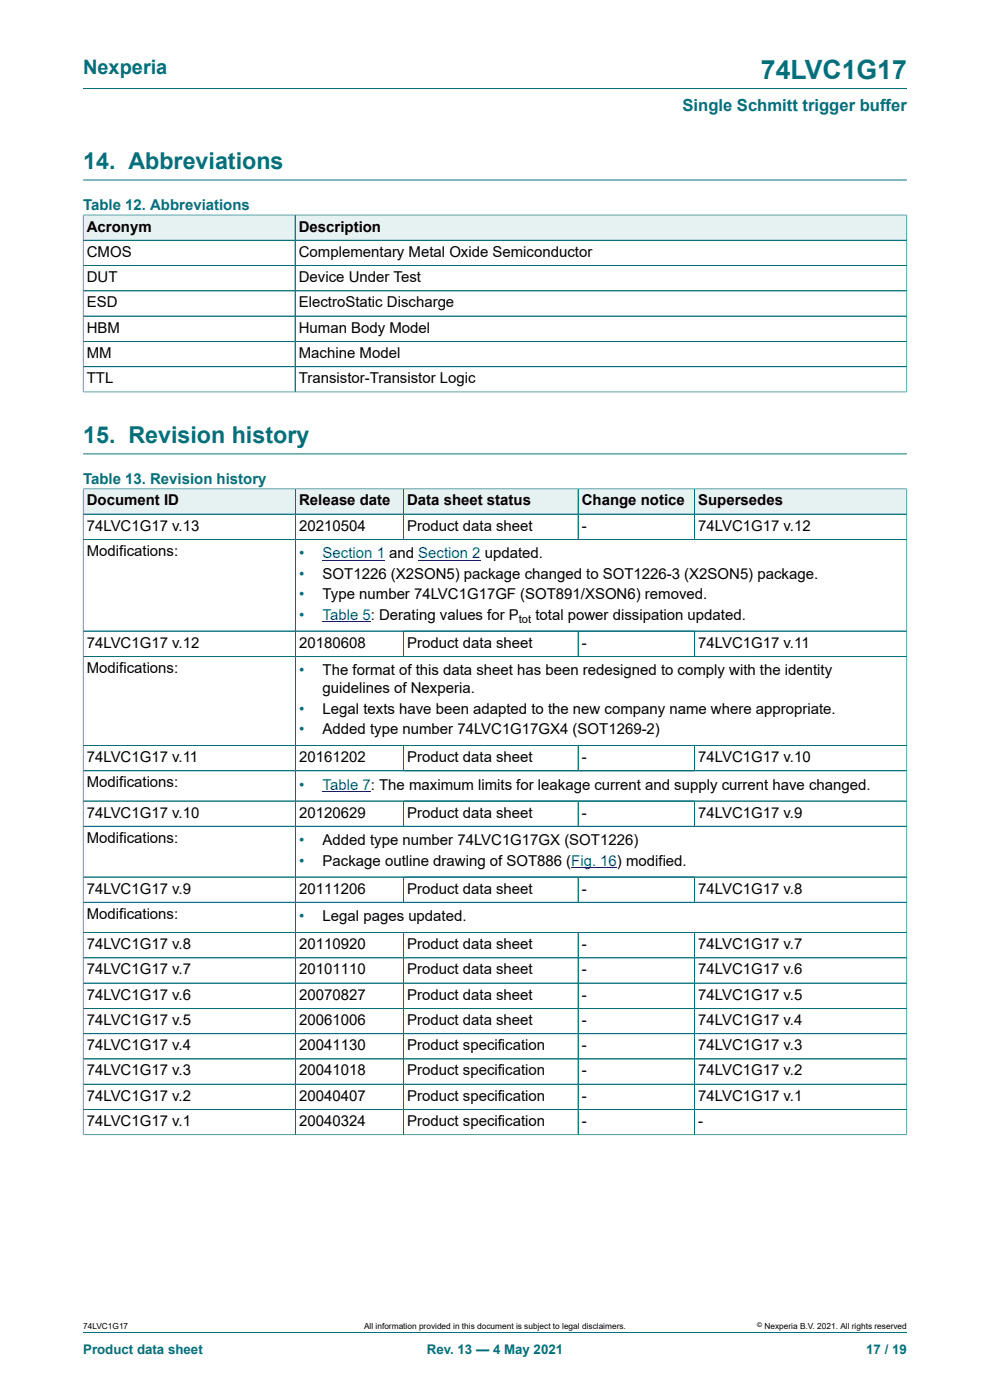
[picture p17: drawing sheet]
<svg xmlns="http://www.w3.org/2000/svg" width="210mm" height="297mm" viewBox="0 0 210 297" stroke-linecap="round" stroke-linejoin="round" font-family="sans-serif">
<defs><g id="words">
<text font-size="5.6" fill="#036f7b" x="161.4" y="16.8">74LVC1G17</text>
<g font-size="4.9" fill="#036f7b">
<text x="17.6" y="35.9">14. Abbreviations</text>
<text x="17.6" y="94">15. Revision history</text>
</g>
<text font-size="4.2" fill="#036f7b" x="17.6" y="15.6">Nexperia</text>
<text font-size="3.5" fill="#036f7b" x="144.8" y="23.7">Single Schmitt trigger buffer</text>
<g font-size="3.2" fill="#036f7b">
<text x="17.6" y="44.5">Table 12. Abbreviations</text>
<text x="17.6" y="102.6">Table 13. Revision history</text>
<text x="63.4" y="118.5">•</text>
<text x="63.4" y="122.8">•</text>
<text x="63.4" y="127.2">•</text>
<text x="63.4" y="131.5">•</text>
<text x="63.4" y="143.3">•</text>
<text x="63.4" y="151.4">•</text>
<text x="63.4" y="155.8">•</text>
<text x="63.4" y="167.5">•</text>
<text x="63.4" y="179.3">•</text>
<text x="63.4" y="183.7">•</text>
<text x="63.4" y="195.4">•</text>
</g>
<g font-size="3.2">
<text x="18.4" y="49.1">Acronym</text>
<text x="63.4" y="49.1">Description</text>
<text x="18.4" y="54.5">CMOS</text>
<text x="18.4" y="59.8">DUT</text>
<text x="63.4" y="54.5">Complementary Metal Oxide Semiconductor</text>
<text x="63.4" y="59.8">Device Under Test</text>
<text x="18.4" y="65.2">ESD</text>
<text x="63.4" y="65.2">ElectroStatic Discharge</text>
<text x="18.4" y="70.6">HBM</text>
<text x="63.4" y="70.6">Human Body Model</text>
<text x="18.4" y="75.9">MM</text>
<text x="63.4" y="75.9">Machine Model</text>
<text x="18.4" y="81.3">TTL</text>
<text x="63.4" y="81.3">Transistor-Transistor Logic</text>
<text x="18.4" y="107.2">Document ID</text>
<text x="63.4" y="107.2">Release date</text>
<text x="86.4" y="107.2">Data sheet status</text>
<text x="123.4" y="107.2">Change notice</text>
<text x="148.1" y="107.2">Supersedes</text>
<text x="18.4" y="112.6">74LVC1G17 v.13</text>
<text x="63.4" y="112.6">20210504</text>
<text x="86.4" y="112.6">Product data sheet</text>
<text x="123.4" y="112.6">-</text>
<text x="148.1" y="112.6">74LVC1G17 v.12</text>
<text x="18.4" y="117.9">Modifications:</text>
<text x="68.4" y="122.8">SOT1226 (X2SON5) package changed to SOT1226-3 (X2SON5) package.</text>
<text x="68.4" y="127.2">Type number 74LVC1G17GF (SOT891/XSON6) removed.</text>
<text x="113.6" y="131.5">total power dissipation updated.</text>
<text x="18.4" y="137.4">74LVC1G17 v.12</text>
<text x="63.4" y="137.4">20180608</text>
<text x="86.4" y="137.4">Product data sheet</text>
<text x="123.4" y="137.4">-</text>
<text x="148.1" y="137.4">74LVC1G17 v.11</text>
<text x="18.4" y="142.7">Modifications:</text>
<text x="68.4" y="143.3">The format of this data sheet has been redesigned to comply with the identity</text>
<text x="68.4" y="147.1">guidelines of Nexperia.</text>
<text x="68.4" y="151.4">Legal texts have been adapted to the new company name where appropriate.</text>
<text x="68.4" y="155.8">Added type number 74LVC1G17GX4 (SOT1269-2)</text>
<text x="18.4" y="161.7">74LVC1G17 v.11</text>
<text x="63.4" y="161.7">20161202</text>
<text x="86.4" y="161.7">Product data sheet</text>
<text x="123.4" y="161.7">-</text>
<text x="148.1" y="161.7">74LVC1G17 v.10</text>
<text x="18.4" y="167">Modifications:</text>
<text x="18.4" y="173.4">74LVC1G17 v.10</text>
<text x="63.4" y="173.4">20120629</text>
<text x="86.4" y="173.4">Product data sheet</text>
<text x="123.4" y="173.4">-</text>
<text x="148.1" y="173.4">74LVC1G17 v.9</text>
<text x="18.4" y="178.8">Modifications:</text>
<text x="68.4" y="179.3">Added type number 74LVC1G17GX (SOT1226)</text>
<text x="68.4" y="183.7">Package outline drawing of SOT886 (Fig. 16) modified.</text>
<text x="18.4" y="189.6">74LVC1G17 v.9</text>
<text x="63.4" y="189.6">20111206</text>
<text x="86.4" y="189.6">Product data sheet</text>
<text x="123.4" y="189.6">-</text>
<text x="148.1" y="189.6">74LVC1G17 v.8</text>
<text x="18.4" y="194.9">Modifications:</text>
<text x="68.4" y="195.4">Legal pages updated.</text>
<text x="18.4" y="201.3">74LVC1G17 v.8</text>
<text x="63.4" y="201.3">20110920</text>
<text x="86.4" y="201.3">Product data sheet</text>
<text x="123.4" y="201.3">-</text>
<text x="148.1" y="201.3">74LVC1G17 v.7</text>
<text x="18.4" y="206.7">74LVC1G17 v.7</text>
<text x="63.4" y="206.7">20101110</text>
<text x="86.4" y="206.7">Product data sheet</text>
<text x="123.4" y="206.7">-</text>
<text x="148.1" y="206.7">74LVC1G17 v.6</text>
<text x="18.4" y="212.1">74LVC1G17 v.6</text>
<text x="63.4" y="212.1">20070827</text>
<text x="86.4" y="212.1">Product data sheet</text>
<text x="123.4" y="212.1">-</text>
<text x="148.1" y="212.1">74LVC1G17 v.5</text>
<text x="18.4" y="217.4">74LVC1G17 v.5</text>
<text x="63.4" y="217.4">20061006</text>
<text x="86.4" y="217.4">Product data sheet</text>
<text x="123.4" y="217.4">-</text>
<text x="148.1" y="217.4">74LVC1G17 v.4</text>
<text x="18.4" y="222.8">74LVC1G17 v.4</text>
<text x="63.4" y="222.8">20041130</text>
<text x="86.4" y="222.8">Product specification</text>
<text x="123.4" y="222.8">-</text>
<text x="148.1" y="222.8">74LVC1G17 v.3</text>
<text x="18.4" y="228.2">74LVC1G17 v.3</text>
<text x="18.4" y="233.5">74LVC1G17 v.2</text>
<text x="63.4" y="228.2">20041018</text>
<text x="63.4" y="233.5">20040407</text>
<text x="86.4" y="228.2">Product specification</text>
<text x="86.4" y="233.5">Product specification</text>
<text x="123.4" y="228.2">-</text>
<text x="123.4" y="233.5">-</text>
<text x="148.1" y="228.2">74LVC1G17 v.2</text>
<text x="148.1" y="233.5">74LVC1G17 v.1</text>
<text x="18.4" y="238.9">74LVC1G17 v.1</text>
<text x="63.4" y="238.9">20040324</text>
<text x="86.4" y="238.9">Product specification</text>
<text x="123.4" y="238.9">-</text>
<text x="148.1" y="238.9">-</text>
</g>
<g font-size="3.2" fill="#00f">
<text x="68.4" y="118.5">Section 1 and Section 2 updated.</text>
<text x="68.4" y="131.5">Table 5: Derating values for P</text>
<text x="68.4" y="167.5">Table 7: The maximum limits for leakage current and supply current have changed.</text>
</g>
<g font-size="2.8" fill="#036f7b">
<text x="17.6" y="287.2">Product data sheet</text>
<text x="90.5" y="287.2">Rev. 13 — 4 May 2021</text>
<text x="183.7" y="287.2">17 / 19</text>
</g>
<text font-size="2.4" x="110.1" y="132.1">tot</text>
<g font-size="1.8">
<text x="17.6" y="282">74LVC1G17</text>
<text x="77.2" y="282">All information provided in this document is subject to legal disclaimers.</text>
<text x="162.2" y="282">Nexperia B.V. 2021. All rights reserved</text>
</g>
<text font-size="1.4" x="160.6" y="281.6">©</text>
</g></defs>
<path d="M17.6 18.8h174.8M17.6 38.2h174.8" fill="none" stroke="#036f7b" stroke-width=".21"/>
<path d="M17.7 45.7h44.8v5.2h-44.8z" fill="#e6f1f2"/>
<path d="M17.6 45.5v5.5h45v-5.4h-45" fill="none" stroke="#036f7b" stroke-width=".21"/>
<path d="M62.7 45.7h129.6v5.2h-129.6z" fill="#e6f1f2"/>
<path d="M17.6 51h174.8M17.6 56.3h174.8M17.6 45.7v37.5M17.7 45.6h174.7M62.6 45.6v37.5M192.4 45.5v37.7M17.6 61.7h174.8M17.6 67.1h174.8M17.6 72.4h174.8M17.6 77.8h174.8M17.6 83.1h174.8M17.6 96.3h174.8" fill="none" stroke="#036f7b" stroke-width=".21"/>
<path d="M17.7 103.8h44.9v5.2h-44.9z" fill="#e6f1f2"/>
<path d="M17.6 103.6v5.5h45.1v-5.4h-45.1" fill="none" stroke="#036f7b" stroke-width=".21"/>
<path d="M62.7 103.8h22.8v5.2h-22.8z" fill="#e6f1f2"/>
<path d="M62.7 103.7h22.9v5.4h-22.9z" fill="none" stroke="#036f7b" stroke-width=".21"/>
<path d="M85.7 103.8h36.9v5.2h-36.9z" fill="#e6f1f2"/>
<path d="M85.6 103.7h37v5.4h-37z" fill="none" stroke="#036f7b" stroke-width=".21"/>
<path d="M122.7 103.8h24.6v5.2h-24.6z" fill="#e6f1f2"/>
<path d="M122.6 103.7h24.7v5.4h-24.7z" fill="none" stroke="#036f7b" stroke-width=".21"/>
<path d="M147.4 103.8h44.9v5.2h-44.9z" fill="#e6f1f2"/>
<path d="M17.6 114.4h174.8M62.7 109.1v24.8M85.6 109.1v5.3M122.6 109.1v5.3M192.4 103.6v30.3h-174.8v-24.8h174.8M192.4 103.7h-45.1v10.7" fill="none" stroke="#036f7b" stroke-width=".21"/>
<path d="M68.4 118.8h11.5" fill="none" stroke="#00f" stroke-width=".21"/>
<path d="M79.9 118.8h1.8z" fill="#00f"/>
<path d="M88.7 118.8h11.5" fill="none" stroke="#00f" stroke-width=".21"/>
<path d="M100.2 118.8h1.8z" fill="#00f"/>
<path d="M68.4 131.8h10.3M68.4 167.9h10.3M121.2 184h9.7" fill="none" stroke="#00f" stroke-width=".21"/>
<g fill="none" stroke="#036f7b" stroke-width=".21">
<path d="M17.6 103.8v137M17.7 109.1h174.6M17.7 114.4h174.6M17.7 103.7h174.6M62.7 103.8v136.9M85.6 103.8v10.6M122.6 103.8v10.6M147.3 103.8v10.6M192.4 103.8v137M17.6 139.2h174.8M17.6 133.9h174.8M85.6 133.9v5.3"/>
<path d="M122.6 133.9v5.3M147.3 133.9v5.3M17.6 158.2h174.8M85.6 158.2v5.3M122.6 158.2v5.3M147.3 158.2v5.3M17.6 163.5h174.8M17.6 169.9h174.8M17.6 175.3h174.8M85.6 169.9v5.4M122.6 169.9v5.4M147.3 169.9v5.4"/>
<path d="M17.6 186.1h174.8M17.6 191.4h174.8M17.6 197.8h174.8M85.6 186.1v5.3M85.6 197.8v42.9M122.6 186.1v5.3M122.6 197.8v42.9M147.3 186.1v5.3M147.3 197.8v42.9M17.6 203.2h174.8M17.6 208.6h174.8M17.6 213.9h174.8"/>
<path d="M17.6 219.3h174.8M17.6 230h174.8M17.6 235.4h174.8M192.4 224.6h-174.8M17.6 240.7h174.8M17.6 282.6h174.8"/>
</g>
<use href="#words"/>
</svg>
